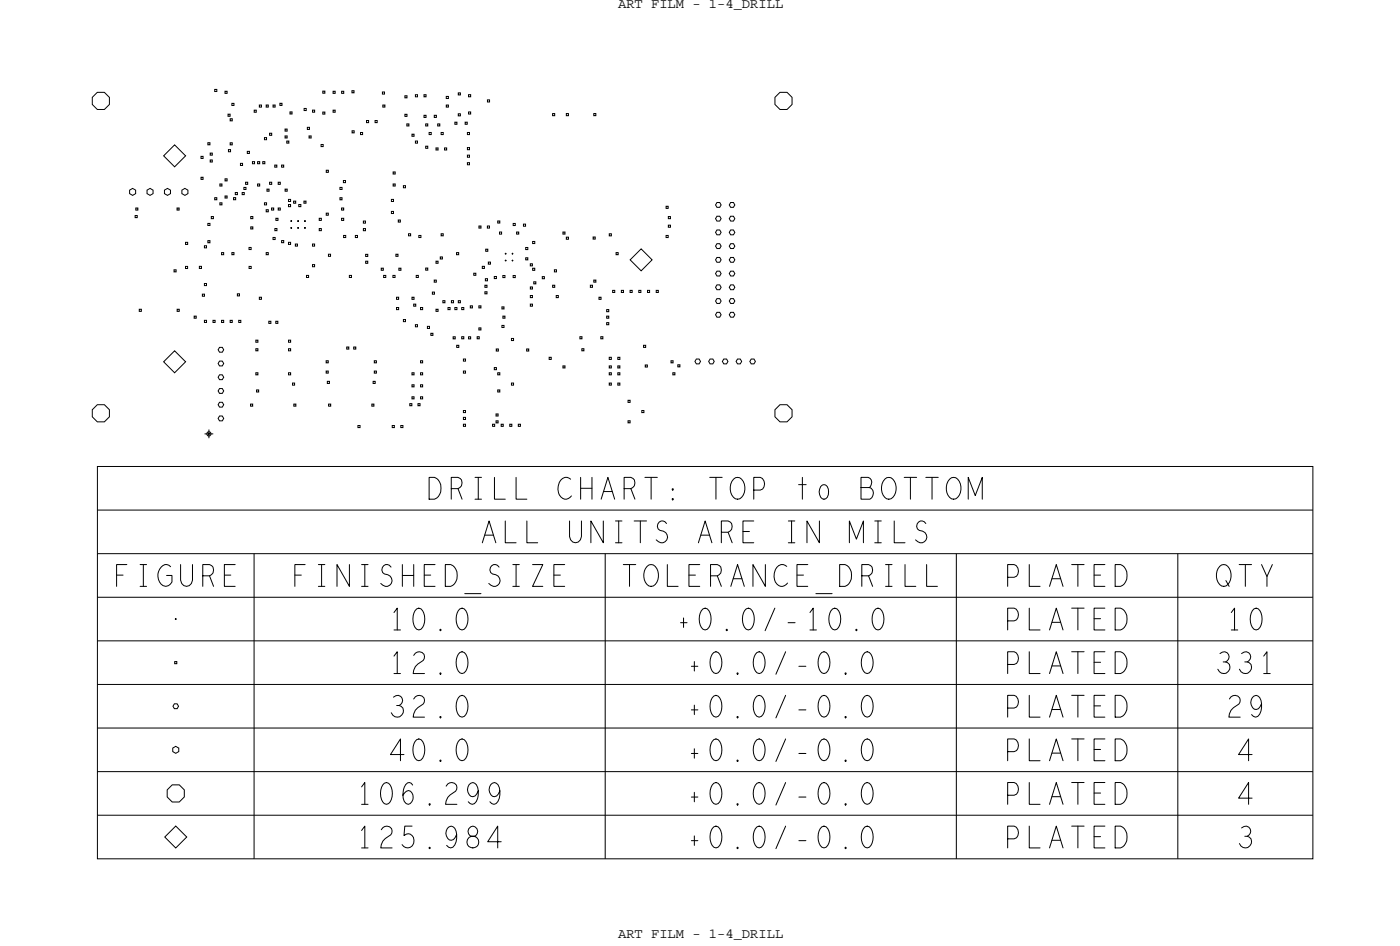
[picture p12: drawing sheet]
<svg xmlns="http://www.w3.org/2000/svg" width="204mm" height="138mm" viewBox="0 0 204 138" stroke-linecap="round" stroke-linejoin="round" font-family="sans-serif">
<defs><g id="words">
<g font-size="3.2">
<text x="81.3" y="72.7">CHART:</text>
<text x="116.1" y="72.7">to</text>
<text x="101.8" y="79.1">ARE</text>
<text x="16.6" y="85.4">FIGURE</text>
<text x="42.5" y="85.4">FINISHED_SIZE</text>
<text x="98.5" y="91.8">+0.0/-10.0</text>
<text x="177.2" y="98.1">331</text>
<text x="180.3" y="123.5">3</text>
</g>
<g font-size="2">
<text x="90.1" y="1.2">ART FILM - 1-4_DRILL</text>
<text x="90.1" y="136.6">ART FILM - 1-4_DRILL</text>
</g>
</g></defs>
<!-- layer: Nets -->
<g fill="none" stroke="#000" stroke-width=".15">
<path d="M31.3 13h.3v.3h-.3zM32.8 13.3h.3v.3h-.3zM33.2 16.6h.3v.3h-.3zM33.5 17.3h.4v.3h-.4zM33.8 15.1h.3v.3h-.3zM37 16h.4v.4h-.4zM37.8 15.3h.3v.3h-.3zM38.8 15.3h.3v.3h-.3zM39.3 19.4h.3v.3h-.3zM39.8 15.3h.3v.3h-.3zM40.8 15h.3v.4h-.3zM41.5 19.8h.4v.3h-.4z"/>
<path d="M41.6 18.8h.3v.3h-.3zM42.3 16.3h.3v.3h-.3zM44.3 15.8h.3v.3h-.3zM44.8 18.5h.3v.4h-.3zM45 19.8h.4v.3h-.4zM45.6 16h.3v.3h-.3zM47 16.3h.4v.3h-.4zM47 13.3h.4v.3h-.4zM48.5 13.3h.4v.3h-.4zM48.5 16h.4v.4h-.4zM49.8 13.3h.3v.3h-.3zM51.3 13.2h.3v.3h-.3z"/>
<path d="M51.3 19h.3v.4h-.3zM52.5 19.3h.4v.3h-.4zM53.4 17.6h.3v.3h-.3zM54.7 17.6h.3v.3h-.3zM55.7 13.4h.3v.3h-.3zM55.8 15.3h.3v.3h-.3zM59 13.9h.3v.4h-.3zM59 16.6h.3v.4h-.3zM59.3 18h.3v.4h-.3zM60 19.5h.4v.4h-.4zM60.5 13.8h.4v.3h-.4zM61.8 13.8h.3v.3h-.3z"/>
<path d="M61.8 16.8h.3v.3h-.3zM62 18h.4v.4h-.4zM62.5 19.3h.4v.3h-.4zM63.3 16.8h.3v.3h-.3zM63.8 18h.3v.4h-.3zM64.3 19.3h.3v.3h-.3zM65.1 15.3h.3v.3h-.3zM65.1 14h.3v.4h-.3zM66.3 17.8h.3v.3h-.3zM66.8 16.6h.3v.3h-.3zM66.8 13.5h.3v.3h-.3zM67.8 17.8h.3v.3h-.3z"/>
<path d="M68.1 19.3h.3v.3h-.3zM68.3 16.3h.3v.3h-.3zM68.3 13.8h.3v.3h-.3zM71.1 14.5h.3v.4h-.3zM80.5 16.5h.4v.4h-.4zM82.5 16.5h.4v.4h-.4zM86.5 16.5h.4v.3h-.4zM18.9 27.7l.4-.3 .5 .3v.5l-.5 .3-.4-.3zM19.7 31.4h.3v.3h-.3zM19.8 30.3h.3v.3h-.3zM21.4 27.7l.5-.3 .4 .3v.5l-.4 .3-.5-.3zM23.9 22.7l1.6-1.6 1.6 1.6-1.6 1.6z"/>
<path d="M24 27.7l.4-.3 .5 .3v.5l-.5 .3-.4-.3zM25.4 39.3h.3v.3h-.3zM25.8 30.3h.3v.3h-.3zM26.5 27.7l.5-.3 .4 .3v.5l-.4 .3-.5-.3zM27 38.8h.3v.3h-.3zM27 35.3h.4v.3h-.4zM29.1 38.8h.3v.3h-.3zM29.3 22.8h.3v.3h-.3zM29.3 25.8h.3v.3h-.3zM29.8 35.8h.3v.3h-.3zM30.3 32.5h.3v.3h-.3zM30.3 20.8h.3v.3h-.3z"/>
<path d="M30.3 35.1h.3v.3h-.3zM30.6 22.3h.3v.3h-.3zM30.6 23.3h.3v.3h-.3zM30.8 31.5h.3v.4h-.3zM31.3 28.8h.3v.3h-.3zM32 26.8h.4v.3h-.4zM32 29.5h.4v.3h-.4zM32.3 36.8h.3v.3h-.3zM32.8 26h.3v.4h-.3zM32.8 28.5h.3v.4h-.3zM33.3 21.8h.3v.3h-.3zM33.5 20.8h.4v.3h-.4z"/>
<path d="M33.8 36.8h.3v.3h-.3zM34 28.8h.4v.3h-.4zM34.3 28h.3v.4h-.3zM35 23.8h.4v.3h-.4zM35.3 28h.3v.4h-.3zM35.5 27.3h.4v.3h-.4zM35.8 26.5h.3v.4h-.3zM36 22h.4v.4h-.4zM36.3 36h.3v.4h-.3zM36.3 38.8h.3v.3h-.3zM36.5 31.5h.4v.4h-.4zM36.5 33h.4v.4h-.4z"/>
<path d="M36.8 23.5h.3v.4h-.3zM37.5 23.5h.4v.4h-.4zM37.5 26.8h.4v.3h-.4zM38.3 23.5h.3v.4h-.3zM38.5 20h.4v.4h-.4zM38.5 29.5h.4v.3h-.4zM38.8 36.8h.3v.3h-.3zM38.8 30.5h.3v.4h-.3zM38.9 27.5h.3v.4h-.3zM39.3 26.5h.3v.4h-.3zM39.6 30.3h.3v.3h-.3zM39.8 34.6h.3v.3h-.3z"/>
<path d="M40 24h.4v.4h-.4zM40.1 33.3h.3v.3h-.3zM40.2 31.8h.3v.3h-.3zM40.5 26.5h.4v.4h-.4zM40.5 30.3h.4v.3h-.4zM41 35h.4v.4h-.4zM41 24h.4v.4h-.4zM41.6 27.5h.3v.4h-.3zM41.8 20.5h.3v.4h-.3zM42 29h.4v.4h-.4zM42 35.3h.4v.3h-.4zM42 29.8h.4v.3h-.4z"/>
<path d="M42.3 32.2h.3M42.3 33.2h.3M42.5 32.1v.2M42.5 33.1v.2M42.8 29.3h.3v.3h-.3zM43 35.5h.4v.4h-.4zM43.3 32.2h.3M43.3 33.2h.3M43.5 32.1v.2M43.5 33.1v.2M43.5 29.8h.4v.3h-.4zM44.3 29.3h.3v.3h-.3z"/>
<path d="M44.3 32.2h.3M44.3 33.2h.3M44.5 32.1v.2M44.5 33.1v.2M45.5 38.5h.4v.4h-.4zM45.5 35.5h.4v.4h-.4zM46.5 31.8h.3v.3h-.3zM46.5 33.3h.3v.3h-.3zM46.8 21h.3v.4h-.3zM47.5 31h.4v.4h-.4zM47.6 24.8h.3v.3h-.3zM47.9 37h.3v.3h-.3z"/>
<path d="M49.6 28.8h.3v.3h-.3zM49.6 27.3h.3v.3h-.3zM49.8 30.3h.3v.3h-.3zM49.8 31.8h.3v.3h-.3zM50.1 26.3h.3v.3h-.3zM50.1 34.3h.3v.3h-.3zM51.8 34.3h.3v.3h-.3zM53 32.2h.3v.3h-.3zM53 33.3h.3v.3h-.3zM53.3 37h.3v.4h-.3zM53.3 38h.3v.4h-.3zM55.6 39.1h.3v.3h-.3z"/>
<path d="M57 29h.4v.4h-.4zM57 30.8h.4v.3h-.4zM57.3 25h.3v.4h-.3zM57.3 26.8h.3v.3h-.3zM57.7 37h.3v.3h-.3zM58 32h.4v.4h-.4zM58.1 39.1h.3v.3h-.3zM58.8 27h.3v.4h-.3zM59.5 34h.4v.4h-.4zM60.5 20.5h.4v.4h-.4zM61 34.3h.4v.3h-.4zM62 39h.4v.4h-.4z"/>
<path d="M62 21.3h.4v.3h-.4zM63.5 38h.4v.4h-.4zM63.5 21.5h.4v.4h-.4zM64.2 37.4h.3v.3h-.3zM64.3 34h.3v.4h-.3zM64.8 21.5h.3v.4h-.3zM66.6 36.8h.3v.3h-.3zM68.1 23.7h.3v.3h-.3zM68.1 22.6h.3v.3h-.3zM68.1 21.5h.3v.3h-.3zM69.1 39.8h.3v.3h-.3zM69.8 32.9h.3v.3h-.3z"/>
<path d="M70.3 38.8h.3v.3h-.3zM70.8 36.3h.3v.3h-.3zM71 32.9h.3v.3h-.3zM71.2 38.2h.3v.3h-.3zM72.5 32.2h.4v.3h-.4zM72.8 33.8h.3v.3h-.3zM73.6 38h.2M73.6 37h.2M73.7 36.8v.3M73.7 37.8v.3M74.6 38h.2M74.6 37h.2"/>
<path d="M74.7 36.8v.3M74.7 37.8v.3M74.8 32.5h.3v.4h-.3zM75.3 33.8h.3v.3h-.3zM76.3 32.6h.3v.4h-.3zM76.6 37.5h.3v.4h-.3zM76.6 36h.3v.4h-.3zM77.3 38.4h.3v.3h-.3zM77.6 39.1h.3v.3h-.3zM77.6 35.2h.3v.3h-.3zM80.8 39.3h.3v.3h-.3zM82.1 33.8h.3v.3h-.3z"/>
<path d="M82.6 34.5h.3v.4h-.3zM86.5 34.5h.3v.3h-.3zM88.8 34.1h.3v.3h-.3zM89.8 36.8h.3v.3h-.3zM93.5 36.3l1.6 1.6-1.6 1.6-1.6-1.6zM97.1 30h.3v.4h-.3zM97.1 34.3h.3v.3h-.3zM97.4 31.5h.3v.4h-.3zM97.4 32.8h.3v.3h-.3zM104.5 39.5h.4l.2 .4-.2 .3h-.4l-.2-.3zM104.5 37.5h.4l.2 .4-.2 .3h-.4l-.2-.3zM104.5 35.5h.4l.2 .4-.2 .3h-.4l-.2-.3z"/>
<path d="M104.5 33.5h.4l.2 .4-.2 .3h-.4l-.2-.3zM104.5 29.5h.4l.2 .4-.2 .3h-.4l-.2-.3zM104.5 31.5h.4l.2 .4-.2 .3h-.4l-.2-.3zM106.5 31.5h.4l.2 .4-.2 .3h-.4l-.2-.3zM106.5 29.5h.4l.2 .4-.2 .3h-.4l-.2-.3zM106.5 37.5h.4l.2 .4-.2 .3h-.4l-.2-.3zM106.5 35.5h.4l.2 .4-.2 .3h-.4l-.2-.3zM106.5 33.5h.4l.2 .4-.2 .3h-.4l-.2-.3zM106.5 39.5h.4l.2 .4-.2 .3h-.4l-.2-.3zM20.3 45h.3v.4h-.3zM23.9 52.7l1.6-1.6 1.6 1.6-1.6 1.6zM25.8 45h.3v.4h-.3z"/>
<path d="M28.3 46h.3v.4h-.3zM29.5 42.8h.3v.4h-.3zM29.8 41.3h.3v.3h-.3zM29.8 46.7h.3v.3h-.3zM31 46.7h.4v.3h-.4zM32 58.6h.4l.2 .4-.2 .3h-.4l-.2-.3zM32 56.6h.4l.2 .4-.2 .3h-.4l-.2-.3zM32 54.6h.4l.2 .4-.2 .3h-.4l-.2-.3zM32 52.6h.4l.2 .4-.2 .3h-.4l-.2-.3zM32 50.6h.4l.2 .4-.2 .3h-.4l-.2-.3zM32.3 46.7h.3v.3h-.3zM33.5 46.7h.4v.3h-.4z"/>
<path d="M34.6 42.8h.3v.3h-.3zM34.8 46.7h.3v.3h-.3zM36.5 58.9h.3v.3h-.3zM37.3 49.5h.3v.4h-.3zM37.3 54.3h.3v.3h-.3zM37.3 50.8h.3v.3h-.3zM37.4 56.8h.3v.3h-.3zM37.8 43.3h.3v.3h-.3zM39.2 46.8h.3v.3h-.3zM40.2 46.8h.3v.3h-.3zM42.1 49.5h.3v.4h-.3zM42.1 54.3h.3v.3h-.3z"/>
<path d="M42.1 50.8h.3v.3h-.3zM42.6 55.8h.3v.3h-.3zM42.8 58.9h.3v.3h-.3zM44.7 40.1h.3v.3h-.3zM47.5 52.5h.3v.4h-.3zM47.5 54h.3v.4h-.3zM47.7 55.5h.3v.4h-.3zM47.9 58.9h.3v.3h-.3zM50.5 50.5h.3v.4h-.3zM50.9 40.1h.3v.3h-.3zM51.6 50.5h.3v.4h-.3zM54.2 58.9h.3v.3h-.3z"/>
<path d="M54.4 55.5h.3v.4h-.3zM54.6 54h.3v.4h-.3zM54.6 52.5h.3v.4h-.3zM55.9 40.1h.3v.3h-.3zM57.3 40.1h.3v.3h-.3zM57.8 43.3h.3v.3h-.3zM57.8 44.8h.3v.3h-.3zM58.8 46.5h.3v.4h-.3zM59.7 58.8h.3v.3h-.3zM60 54.3h.4v.3h-.4zM60 57.8h.4v.3h-.4zM60 56h.4v.4h-.4z"/>
<path d="M60 43.3h.4v.3h-.4zM60.3 44.3h.3v.3h-.3zM60.5 47.3h.4v.3h-.4zM60.7 40.1h.3v.3h-.3zM60.9 58.8h.3v.3h-.3zM61.3 52.5h.3v.4h-.3zM61.3 54.3h.3v.3h-.3zM61.3 56h.3v.4h-.3zM61.3 57.8h.3v.3h-.3zM61.3 44.8h.3v.3h-.3zM62.3 47.5h.3v.3h-.3zM62.8 48.5h.3v.4h-.3z"/>
<path d="M63 42.5h.3v.4h-.3zM63.3 40.8h.3v.3h-.3zM63.5 45h.4v.4h-.4zM64.6 43.8h.3v.3h-.3zM65.3 44.8h.3v.3h-.3zM65.8 43.8h.3v.3h-.3zM66 49.1h.4v.3h-.4zM66.3 44.8h.3v.3h-.3zM66.6 50.3h.3v.3h-.3zM66.8 43.8h.3v.3h-.3zM67.3 49h.3v.4h-.3zM67.3 44.8h.3v.3h-.3z"/>
<path d="M67.6 54h.3v.4h-.3zM67.6 52.3h.3v.3h-.3zM67.6 59.8h.3v.3h-.3zM68.3 49.1h.3v.3h-.3zM68.6 44.5h.3v.4h-.3zM69.6 49h.3v.4h-.3zM69.8 47.8h.3v.3h-.3zM69.8 44.5h.3v.4h-.3zM70.7 42.5h.3v.3h-.3zM70.7 41.5h.3v.4h-.3zM70.7 40.6h.4v.3h-.4zM72.1 53.5h.3v.4h-.3z"/>
<path d="M72.1 40.3h.3v.3h-.3zM72.3 50.8h.3v.3h-.3zM72.6 54.3h.3v.3h-.3zM72.6 56.8h.3v.3h-.3zM73.2 47.4h.3v.3h-.3zM73.2 44.7h.3v.3h-.3zM73.3 40.1h.3v.3h-.3zM73.3 46h.3v.4h-.3zM74.5 49.3h.4v.3h-.4zM74.6 55.8h.3v.3h-.3zM74.8 40.1h.3v.3h-.3zM76.8 50.8h.3v.3h-.3z"/>
<path d="M77.3 44.3h.3v.3h-.3zM77.3 43h.3v.4h-.3zM77.3 41.8h.3v.3h-.3zM77.8 41h.3v.4h-.3zM79 40.3h.3v.3h-.3zM80 52h.3v.4h-.3zM80.6 41.5h.3v.4h-.3zM81.1 43h.3v.4h-.3zM82.1 53.3h.3v.3h-.3zM84.5 49h.3v.4h-.3zM84.8 50.8h.3v.3h-.3zM86.1 41.5h.3v.4h-.3z"/>
<path d="M86.6 40.8h.3v.3h-.3zM87.3 43.3h.3v.3h-.3zM87.6 49h.3v.4h-.3zM88.4 45.1h.3v.3h-.3zM88.4 47h.3v.3h-.3zM88.4 46h.3v.4h-.3zM88.8 54.3h.3v.3h-.3zM88.8 52h.3v.4h-.3zM88.8 53.3h.3v.3h-.3zM88.8 55.8h.3v.3h-.3zM89.3 42.3h.3v.3h-.3zM90.1 52h.3v.4h-.3z"/>
<path d="M90.1 54.3h.3v.3h-.3zM90.1 53.3h.3v.3h-.3zM90.1 55.8h.3v.3h-.3zM90.6 42.3h.3v.3h-.3zM91.5 58.3h.3v.3h-.3zM91.8 42.3h.3v.3h-.3zM93.1 42.3h.3v.3h-.3zM93.6 59.8h.3v.3h-.3zM93.8 50.3h.3v.3h-.3zM94.1 53.2h.3v.3h-.3zM94.4 42.3h.3v.3h-.3zM95.7 42.3h.3v.3h-.3z"/>
<path d="M97.8 52.5h.3v.4h-.3zM98.1 54.3h.3v.3h-.3zM98.8 53.1h.3v.3h-.3zM101.5 52.3h.4l.2 .4-.2 .3h-.4l-.2-.3zM103.5 52.3h.4l.2 .4-.2 .3h-.4l-.2-.3zM104.5 41.5h.4l.2 .4-.2 .3h-.4l-.2-.3zM104.5 43.5h.4l.2 .4-.2 .3h-.4l-.2-.3zM104.5 45.5h.4l.2 .4-.2 .3h-.4l-.2-.3zM105.5 52.3h.4l.2 .4-.2 .3h-.4l-.2-.3zM106.5 43.5h.4l.2 .4-.2 .3h-.4l-.2-.3zM106.5 41.5h.4l.2 .4-.2 .3h-.4l-.2-.3zM106.5 45.5h.4l.2 .4-.2 .3h-.4l-.2-.3z"/>
<path d="M107.5 52.3h.4l.2 .4-.2 .3h-.4l-.2-.3zM109.5 52.3h.4l.2 .4-.2 .3h-.4l-.2-.3zM32 60.6h.4l.2 .4-.2 .3h-.4l-.2-.3zM52.2 62h.3v.3h-.3zM57.2 62h.3v.3h-.3zM58.4 62h.3v.3h-.3zM67.6 60.8h.3v.3h-.3zM67.6 61.8h.3v.3h-.3zM71.8 61.8h.3v.3h-.3zM72.3 60.3h.3v.3h-.3zM72.3 61.3h.3v.3h-.3zM73.1 61.8h.3v.3h-.3z"/>
<path d="M74.3 61.8h.3v.3h-.3zM75.6 61.8h.3v.3h-.3zM91.5 61.3h.3v.3h-.3z"/>
<circle cx="14.7" cy="14.7" r="1.35"/>
<circle cx="114.2" cy="14.7" r="1.35"/>
<circle cx="14.7" cy="60.2" r="1.35"/>
<circle cx="114.2" cy="60.2" r="1.35"/>
</g>
<!-- layer: Text -->
<g fill="none" stroke="#000" stroke-width=".15">
<path d="M62.5 69.5h.8a1.81 1.81 0 0 1 0 3.2h-.8zM65.8 71.2h1a.86 .86 0 0 0 .5-.8 .86 .86 0 0 0-.5-.9h-1v3.2M66.8 71.2l.5 1.5M69.2 69.5h1M69.2 72.7h1M69.7 69.5v3.2M70.3 79.1l1-3.2 1 3.2M70.7 78h1.2M72.1 69.5v3.2h1.5M73.6 75.9v3.2h1.6M75.2 69.5v3.2h1.6M76.8 75.9v3.2h1.6"/>
<path d="M83 75.9v2.3a.87 .87 0 0 0 .9 .9 .87 .87 0 0 0 .9-.9v-2.3M83.2 69.8a1 1 0 0 0-1.7 .5 1.72 1.72 0 0 0 .8 2.4 1.1 1.1 0 0 0 1-.5M84.6 69.5v3.2M86.3 69.5v3.2M87.6 72.7l1-3.2 1 3.2M87.9 75.9v3.2l-1.8-3.2v3.2M89.7 79.1h1M89.7 75.9h1M90.2 75.9v3.2M91 71.2h1a.86 .86 0 0 0 .5-.8 .86 .86 0 0 0-.5-.9h-1v3.2M92.4 75.9h1.8M93.3 75.9v3.2"/>
<path d="M94 69.5h1.8M94.9 69.5v3.2M97.2 76.3a.72 .72 0 0 0-1.2-.2 .72 .72 0 0 0 .2 1.2 .93 .93 0 0 1 1 .7 .93 .93 0 0 1-.6 1.1h-.3l-.6-.5M101.8 79.1l1-3.2 1 3.2M103.5 69.5h1.8M104.4 69.5v3.2M105.1 77.5h1a.86 .86 0 0 0 .6-.8 .86 .86 0 0 0-.6-.8h-1v3.2M106.9 69.8a.84 .84 0 0 1 1.4 .3 2 2 0 0 1-.5 2.6 1.18 1.18 0 0 1-1.4-1.4 1.94 1.94 0 0 1 .5-1.5zM109.9 75.9h-1.6v3.2h1.6M109.9 71.4h.9a1 1 0 0 0 .6-.9 1 1 0 0 0-.6-1h-.9v3.2M114.9 79.1h1M114.9 75.9h1"/>
<path d="M115.4 75.9v3.2M117 69.5v3.2M119.4 75.9v3.2l-1.8-3.2v3.2M123.8 79.1v-3.2l1 2.6 1.1-2.6v3.2M125.5 71h1.2a.93 .93 0 0 1 .6 .8 .93 .93 0 0 1-.5 .9h-1.3v-3.2h1.1a.85 .85 0 0 1 .1 1.5M127.5 79.1h1M127.5 75.9h1M128 75.9v3.2M129 69.8a.84 .84 0 0 1 1.4 .3 2 2 0 0 1-.5 2.6 1.18 1.18 0 0 1-1.4-1.4 1.94 1.94 0 0 1 .5-1.5zM130.3 75.9v3.2h1.6M131.8 69.5h1.8M132.7 69.5v3.2"/>
<path d="M134.9 76.3a.72 .72 0 0 0-1.1-.2 .72 .72 0 0 0 .2 1.2 .93 .93 0 0 1 1 .7 .93 .93 0 0 1-.6 1.1h-.3l-.6-.5M134.9 69.5h1.9M135.9 69.5v3.2M138.4 69.8a.84 .84 0 0 1 1.4 .3 2 2 0 0 1-.5 2.6 1.18 1.18 0 0 1-1.4-1.4 1.94 1.94 0 0 1 .5-1.5zM141.1 72.7v-3.2l1.1 2.7 1-2.7v3.2M18.5 82.2h-1.5v3.2M20.4 82.2h1M20.9 82.2v3.2M24.9 82.6a.94 .94 0 0 0-1.6 .3 1.66 1.66 0 0 0 .9 2.5l.4-.1 .5-.5v-1h-.8M26.3 82.2v2.3a.87 .87 0 0 0 .9 .9 .87 .87 0 0 0 .9-.9v-2.3M29.6 83.9h.9a.86 .86 0 0 0 .6-.8 .86 .86 0 0 0-.6-.9h-.9v3.2M34.3 82.2h-1.6v3.2h1.6"/>
<path d="M44.5 82.2h-1.5v3.2M46.4 82.2h.9M46.9 82.2v3.2M50.9 82.2v3.2l-1.8-3.2v3.2M52.7 82.2h.9M53.2 82.2v3.2M57 82.6a.72 .72 0 0 0-1.2-.1 .72 .72 0 0 0 .3 1.1 .93 .93 0 0 1 1 .7 .93 .93 0 0 1-.6 1.1h-.3l-.7-.4M57.4 89.2l.5-.6v3.2M57.4 95.6l.5-.7v3.2M57.4 91.8h1M57.4 98.1h1M58.6 82.2v3.2"/>
<path d="M60.3 95.5a.8 .8 0 0 1 1.1-.5 .8 .8 0 0 1 .3 1.2 2.12 2.12 0 0 0-1.5 1.9h1.7M60.3 82.2v3.2M60.7 88.7a.71 .71 0 0 1 1.1 .6 2.28 2.28 0 0 1-.4 2.4 .71 .71 0 0 1-1.1-.6 2.29 2.29 0 0 1 .4-2.4zM63.4 82.2h-1.6v3.2h1.6M64.1 91.7h.2v.1l-.1 .1zM64.1 98.1h.2v.1h-.1zM64.9 82.2h.8a1.81 1.81 0 0 1 0 3.2h-.8zM67 88.7a.71 .71 0 0 1 1.1 .6 2.28 2.28 0 0 1-.4 2.4 .71 .71 0 0 1-1.1-.6 2.29 2.29 0 0 1 .4-2.4zM67 95a.71 .71 0 0 1 1.1 .6 2.28 2.28 0 0 1-.4 2.4 .71 .71 0 0 1-1.1-.6 2.29 2.29 0 0 1 .4-2.4zM72.7 82.6a.72 .72 0 0 0-1.1-.1 .72 .72 0 0 0 .2 1.1 .93 .93 0 0 1 1 .7 .93 .93 0 0 1-.6 1.1h-.3l-.7-.4M74.8 82.2h.9M75.2 82.2v3.2"/>
<path d="M77.6 82.2h1.5l-1.5 3.2h1.5M82.3 82.2h-1.6v3.2h1.6M90.9 82.2h1.8M91.8 82.2v3.2M94.3 82.5a.84 .84 0 0 1 1.4 .3 2 2 0 0 1-.5 2.6 1.18 1.18 0 0 1-1.4-1.4 1.94 1.94 0 0 1 .5-1.5zM97.3 82.2v3.2h1.5M100.4 83.8h1M100.8 97.1h.9M101.2 96.4v1.3M102 82.2h-1.6v3.2h1.6M102.5 88.7a.71 .71 0 0 1 1 .6 2.28 2.28 0 0 1-.4 2.4 .71 .71 0 0 1-1-.6 2.29 2.29 0 0 1 .4-2.4zM103.6 83.9h1a.86 .86 0 0 0 .5-.8 .86 .86 0 0 0-.5-.9h-1v3.2"/>
<path d="M104 95a.71 .71 0 0 1 1.1 .6 2.28 2.28 0 0 1-.4 2.4 .71 .71 0 0 1-1.1-.6 2.29 2.29 0 0 1 .4-2.4zM104.6 83.9l.5 1.5M106.5 85.4l1-3.2 1 3.2M106.9 84.3h1.2M107.4 98.1h.2v.1h-.1zM108.8 88.7a.71 .71 0 0 1 1 .6 2.28 2.28 0 0 1-.4 2.4 .71 .71 0 0 1-1-.6 2.29 2.29 0 0 1 .4-2.4zM110.3 95a.71 .71 0 0 1 1.1 .6 2.28 2.28 0 0 1-.4 2.4 .71 .71 0 0 1-1.1-.6 2.29 2.29 0 0 1 .4-2.4zM111.6 82.2v3.2l-1.8-3.2v3.2M112.9 88.6l-1.4 3.3M114.5 94.9l-1.4 3.3M114.7 82.5a1 1 0 0 0-1.7 .5 1.72 1.72 0 0 0 .8 2.4 1.1 1.1 0 0 0 1-.5M116.2 83.8h.9"/>
<path d="M116.4 97.1h1.1M117.7 82.2h-1.5v3.2h1.5M118.1 89.2l.4-.6v3.2M118.9 86.5h2.4M119.8 95a.71 .71 0 0 1 1 .6 2.28 2.28 0 0 1-.4 2.4 .71 .71 0 0 1-1-.6 2.29 2.29 0 0 1 .4-2.4zM121.4 88.7a.71 .71 0 0 1 1 .6 2.28 2.28 0 0 1-.4 2.4 .71 .71 0 0 1-1-.6 2.29 2.29 0 0 1 .4-2.4zM122.4 82.2h.8a1.81 1.81 0 0 1 0 3.2h-.8zM123.2 98.1h.1v.1zM125.6 83.9h1a.86 .86 0 0 0 .6-.8 .86 .86 0 0 0-.6-.9h-1v3.2M126.1 95a.71 .71 0 0 1 1 .6 2.28 2.28 0 0 1-.4 2.4 .71 .71 0 0 1-1-.6 2.29 2.29 0 0 1 .4-2.4zM126.6 83.9l.6 1.5M127.7 88.7a.71 .71 0 0 1 1 .6 2.28 2.28 0 0 1-.4 2.4 .71 .71 0 0 1-1-.6 2.29 2.29 0 0 1 .4-2.4z"/>
<path d="M129.1 82.2h.9M129.1 85.4h.9M129.6 82.2v3.2M131.9 82.2v3.2h1.6M135.1 82.2v3.2h1.5M146.9 84.1h.9a1 1 0 0 0 .7-.9 1 1 0 0 0-.7-1h-.9v3.2M146.9 90.4h.9a1 1 0 0 0 .7-.9 1 1 0 0 0-.7-.9h-.9v3.2M146.9 96.8h.9a1 1 0 0 0 .7-.9 1 1 0 0 0-.7-1h-.9v3.2M150 82.2v3.2h1.6M150 88.6v3.2h1.6M150 94.9v3.2h1.6M153 85.4l1-3.2 .9 3.2"/>
<path d="M153 91.8l1-3.2 .9 3.2M153 98.1l1-3.2 .9 3.2M153.3 84.3h1.3M153.3 90.7h1.3M153.3 97h1.3M156.2 82.2h1.8M156.2 88.6h1.8M156.2 94.9h1.8M157.1 82.2v3.2M157.1 88.6v3.2M157.1 94.9v3.2M159.5 83.8h.9"/>
<path d="M159.5 90.1h.9M159.5 96.5h.9M161.1 82.2h-1.6v3.2h1.6M161.1 88.6h-1.6v3.2h1.6M161.1 94.9h-1.6v3.2h1.6M162.5 82.2h.8a1.81 1.81 0 0 1 0 3.2h-.8zM162.5 88.6h.8a1.81 1.81 0 0 1 0 3.2h-.8zM162.5 94.9h.8a1.81 1.81 0 0 1 0 3.2h-.8zM177.8 82.5a.84 .84 0 0 1 1.4 .3 2 2 0 0 1-.5 2.6 1.18 1.18 0 0 1-1.4-1.4 1.94 1.94 0 0 1 .5-1.5zM177.8 95.2a.76 .76 0 0 1 1.2 .1 .76 .76 0 0 1-.4 1.1M178.7 84.6l.5 .8M179.5 89.2l.4-.6v3.2"/>
<path d="M179.5 91.8h.9M180.6 82.2h1.8M181 95.2a.76 .76 0 0 1 1.2 .1 .76 .76 0 0 1-.4 1.1M181.5 82.2v3.2M182.8 88.7a.71 .71 0 0 1 1 .6 2.28 2.28 0 0 1-.4 2.4 .71 .71 0 0 1-1-.6 2.29 2.29 0 0 1 .4-2.4zM183.9 82.2l.8 1.8v1.4M184.2 95.6l.5-.7v3.2M185.5 82.2l-.8 1.8M52.7 114.6l.5-.6v3.2M52.7 117.2h.9M56 114.1a.71 .71 0 0 1 1 .6 2.28 2.28 0 0 1-.4 2.4 .71 .71 0 0 1-1-.6 2.29 2.29 0 0 1 .4-2.4zM57.3 101.6a.76 .76 0 0 1 1.3 0 .76 .76 0 0 1-.4 1.2"/>
<path d="M57.8 102.8a.86 .86 0 0 1 1 1 .86 .86 0 0 1-1.2 .6l-.3-.2-.3-.4M58.9 109.9h-2l1.5-2.3v3.2M60.1 114.4l-.2-.3-.2-.1a1.14 1.14 0 0 0-.9 1 2.02 2.02 0 0 0 .4 2.1 .76 .76 0 0 0 .8-.2 .76 .76 0 0 0 .2-.7 .71 .71 0 0 0-.3-.9 .71 .71 0 0 0-.9 .2l-.3 .3M60.3 101.8a.8 .8 0 0 1 1.1-.5 .8 .8 0 0 1 .3 1.3 2.12 2.12 0 0 0-1.5 1.9h1.7M60.7 107.7a.71 .71 0 0 1 1.1 .6 2.28 2.28 0 0 1-.4 2.4 .71 .71 0 0 1-1.1-.6 2.29 2.29 0 0 1 .4-2.4zM62.5 117.1h.2v.1l-.1 .1zM64.1 104.4h.2v.1l-.1 .1zM64.1 110.8h.2v.1h-.1zM65 114.5a.8 .8 0 0 1 1.2-.5 .8 .8 0 0 1 .2 1.3 2.12 2.12 0 0 0-1.5 1.9h1.7M67 101.4a.71 .71 0 0 1 1.1 .6 2.28 2.28 0 0 1-.4 2.4 .71 .71 0 0 1-1.1-.6 2.29 2.29 0 0 1 .4-2.4zM67 107.7a.71 .71 0 0 1 1.1 .6 2.28 2.28 0 0 1-.4 2.4 .71 .71 0 0 1-1.1-.6 2.29 2.29 0 0 1 .4-2.4zM69.7 115.2l-.2 .5a.61 .61 0 0 1-1.1 .1 1.11 1.11 0 0 1 .5-1.8 1.1 1.1 0 0 1 .8 1.2 2.16 2.16 0 0 1-.5 1.9l-.4 .1-.3-.1-.2-.3"/>
<path d="M72.9 115.2l-.3 .5a.61 .61 0 0 1-1 .1 1.11 1.11 0 0 1 .5-1.8 1.1 1.1 0 0 1 .8 1.2 2.16 2.16 0 0 1-.6 1.9l-.3 .1-.3-.1-.3-.3M100.8 103.4h.9M100.8 109.8h.9M100.8 116.1h.9M101.2 102.7v1.4M101.2 109.1v1.3M101.2 115.4v1.4M104 101.4a.71 .71 0 0 1 1.1 .6 2.28 2.28 0 0 1-.4 2.4 .71 .71 0 0 1-1.1-.6 2.29 2.29 0 0 1 .4-2.4zM104 107.7a.71 .71 0 0 1 1.1 .6 2.28 2.28 0 0 1-.4 2.4 .71 .71 0 0 1-1.1-.6 2.29 2.29 0 0 1 .4-2.4zM104 114.1a.71 .71 0 0 1 1.1 .6 2.28 2.28 0 0 1-.4 2.4 .71 .71 0 0 1-1.1-.6 2.29 2.29 0 0 1 .4-2.4zM107.4 104.4h.2v.1l-.1 .1zM107.4 110.8h.2v.1h-.1z"/>
<path d="M107.4 117.1h.2v.1l-.1 .1zM110.3 101.4a.71 .71 0 0 1 1.1 .6 2.28 2.28 0 0 1-.4 2.4 .71 .71 0 0 1-1.1-.6 2.29 2.29 0 0 1 .4-2.4zM110.3 107.7a.71 .71 0 0 1 1.1 .6 2.28 2.28 0 0 1-.4 2.4 .71 .71 0 0 1-1.1-.6 2.29 2.29 0 0 1 .4-2.4zM110.3 114.1a.71 .71 0 0 1 1.1 .6 2.28 2.28 0 0 1-.4 2.4 .71 .71 0 0 1-1.1-.6 2.29 2.29 0 0 1 .4-2.4zM114.5 101.3l-1.4 3.3M114.5 107.6l-1.4 3.3M114.5 114l-1.4 3.3M116.4 103.4h1.1M116.4 109.8h1.1M116.4 116.1h1.1M119.8 101.4a.71 .71 0 0 1 1 .6 2.28 2.28 0 0 1-.4 2.4 .71 .71 0 0 1-1-.6 2.29 2.29 0 0 1 .4-2.4zM119.8 107.7a.71 .71 0 0 1 1 .6 2.28 2.28 0 0 1-.4 2.4 .71 .71 0 0 1-1-.6 2.29 2.29 0 0 1 .4-2.4z"/>
<path d="M119.8 114.1a.71 .71 0 0 1 1 .6 2.28 2.28 0 0 1-.4 2.4 .71 .71 0 0 1-1-.6 2.29 2.29 0 0 1 .4-2.4zM123.2 104.4h.1v.1v.1zM123.2 110.8h.1v.1zM123.2 117.1h.1v.1v.1zM126.1 101.4a.71 .71 0 0 1 1 .6 2.28 2.28 0 0 1-.4 2.4 .71 .71 0 0 1-1-.6 2.29 2.29 0 0 1 .4-2.4zM126.1 107.7a.71 .71 0 0 1 1 .6 2.28 2.28 0 0 1-.4 2.4 .71 .71 0 0 1-1-.6 2.29 2.29 0 0 1 .4-2.4zM126.1 114.1a.71 .71 0 0 1 1 .6 2.28 2.28 0 0 1-.4 2.4 .71 .71 0 0 1-1-.6 2.29 2.29 0 0 1 .4-2.4zM146.9 103.1h.9a1 1 0 0 0 .7-.9 1 1 0 0 0-.7-.9h-.9v3.2M146.9 109.5h.9a1 1 0 0 0 .7-.9 1 1 0 0 0-.7-1h-.9v3.2M146.9 115.8h.9a1 1 0 0 0 .7-.9 1 1 0 0 0-.7-.9h-.9v3.2M150 101.3v3.2h1.6M150 107.6v3.2h1.6"/>
<path d="M150 114v3.2h1.6M153 104.5l1-3.2 .9 3.2M153 110.8l1-3.2 .9 3.2M153 117.2l1-3.2 .9 3.2M153.3 103.4h1.3M153.3 109.7h1.3M153.3 116.1h1.3M156.2 101.3h1.8M156.2 107.6h1.8M156.2 114h1.8M157.1 101.3v3.2M157.1 107.6v3.2"/>
<path d="M157.1 114v3.2M159.5 102.8h.9M159.5 109.2h.9M159.5 115.5h.9M161.1 101.3h-1.6v3.2h1.6M161.1 107.6h-1.6v3.2h1.6M161.1 114h-1.6v3.2h1.6M162.5 101.3h.8a1.81 1.81 0 0 1 0 3.2h-.8zM162.5 107.6h.8a1.81 1.81 0 0 1 0 3.2h-.8zM162.5 114h.8a1.81 1.81 0 0 1 0 3.2h-.8zM179.2 101.8a.8 .8 0 0 1 1.1-.5 .8 .8 0 0 1 .3 1.3 2.12 2.12 0 0 0-1.5 1.9h1.7M182.5 109.9h-2l1.5-2.3v3.2"/>
<path d="M182.5 116.3h-2l1.5-2.3v3.2M183.9 102.5l-.3 .5a.61 .61 0 0 1-1 .1 1.11 1.11 0 0 1 .5-1.8 1.1 1.1 0 0 1 .8 1.2 2.16 2.16 0 0 1-.6 1.9l-.3 .1-.3-.1-.3-.3M52.7 121l.5-.7v3.2M52.7 123.5h.9M55.6 120.9a.8 .8 0 0 1 1.1-.5 .8 .8 0 0 1 .3 1.2 2.12 2.12 0 0 0-1.5 1.9h1.7M60.1 120.3h-1.1l-.1 1.4a.85 .85 0 0 1 1-.2 .85 .85 0 0 1 .4 .9 .94 .94 0 0 1-.6 1 .94 .94 0 0 1-1.1-.4M62.5 123.5h.2v.1h-.1zM66.6 121.6l-.3 .4a.61 .61 0 0 1-1 .1 1.11 1.11 0 0 1 .5-1.8 1.1 1.1 0 0 1 .8 1.3 2.16 2.16 0 0 1-.6 1.8l-.3 .1-.3-.1-.3-.3M68.3 120.7a.73 .73 0 0 0 0 .8 .73 .73 0 0 0 .8 .3 .86 .86 0 0 1 .5 1.3 .86 .86 0 0 1-1.4 0 .86 .86 0 0 1 .5-1.3 .72 .72 0 0 0 .9-.9 .72 .72 0 0 0-1.3-.2zM73.1 122.6h-2l1.4-2.3v3.2M100.8 122.5h.9M101.2 121.8v1.3"/>
<path d="M104 120.4a.71 .71 0 0 1 1.1 .6 2.28 2.28 0 0 1-.4 2.4 .71 .71 0 0 1-1.1-.6 2.29 2.29 0 0 1 .4-2.4zM107.4 123.5h.2v.1h-.1zM110.3 120.4a.71 .71 0 0 1 1.1 .6 2.28 2.28 0 0 1-.4 2.4 .71 .71 0 0 1-1.1-.6 2.29 2.29 0 0 1 .4-2.4zM114.5 120.3l-1.4 3.3M116.4 122.5h1.1M119.8 120.4a.71 .71 0 0 1 1 .6 2.28 2.28 0 0 1-.4 2.4 .71 .71 0 0 1-1-.6 2.29 2.29 0 0 1 .4-2.4zM123.2 123.5h.1v.1zM126.1 120.4a.71 .71 0 0 1 1 .6 2.28 2.28 0 0 1-.4 2.4 .71 .71 0 0 1-1-.6 2.29 2.29 0 0 1 .4-2.4zM146.9 122.2h.9a1 1 0 0 0 .7-.9 1 1 0 0 0-.7-1h-.9v3.2M150 120.3v3.2h1.6M153 123.5l1-3.2 .9 3.2M153.3 122.4h1.3"/>
<path d="M156.2 120.3h1.8M157.1 120.3v3.2M159.5 121.9h.9M161.1 120.3h-1.6v3.2h1.6M162.5 120.3h.8a1.81 1.81 0 0 1 0 3.2h-.8zM181 120.6a.76 .76 0 0 1 1.2 .1 .76 .76 0 0 1-.4 1.1"/>
</g>
<!-- layer: Drawing Origin -->
<path d="M29.8 63.2h1.3M30.2 63l.3-.1 .2 .1 .1 .2-.1 .2-.2 .1-.3-.1-.1-.2zM30.5 62.6v1.2" fill="none" stroke="#000" stroke-width=".15"/>
<!-- layer: All Others -->
<g fill="none" stroke="#000" stroke-width=".15">
<path d="M14.2 74.3h177.2zM14.2 68h177.2v57.1h-177.2zM14.2 80.7h177.2zM14.2 87h177.2zM14.2 93.4h177.2zM14.2 99.7h177.2zM25.5 96.4h.3v.3h-.3zM25.5 90.2h.2M25.6 90.1v.2M37 80.7v44.4zM88.2 80.7v44.4zM139.4 80.7v44.4z"/>
<path d="M171.7 80.7v44.4zM14.2 106.1h177.2zM14.2 112.4h177.2zM14.2 118.8h177.2zM25.2 109l.4-.3 .5 .3v.5l-.5 .2-.4-.2zM25.4 102.5h.4l.2 .4-.2 .3h-.4l-.2-.3zM24 121.9l1.6-1.6 1.6 1.6-1.6 1.6z"/>
<circle cx="25.6" cy="115.6" r="1.35"/>
</g>
<use href="#words"/>
</svg>
